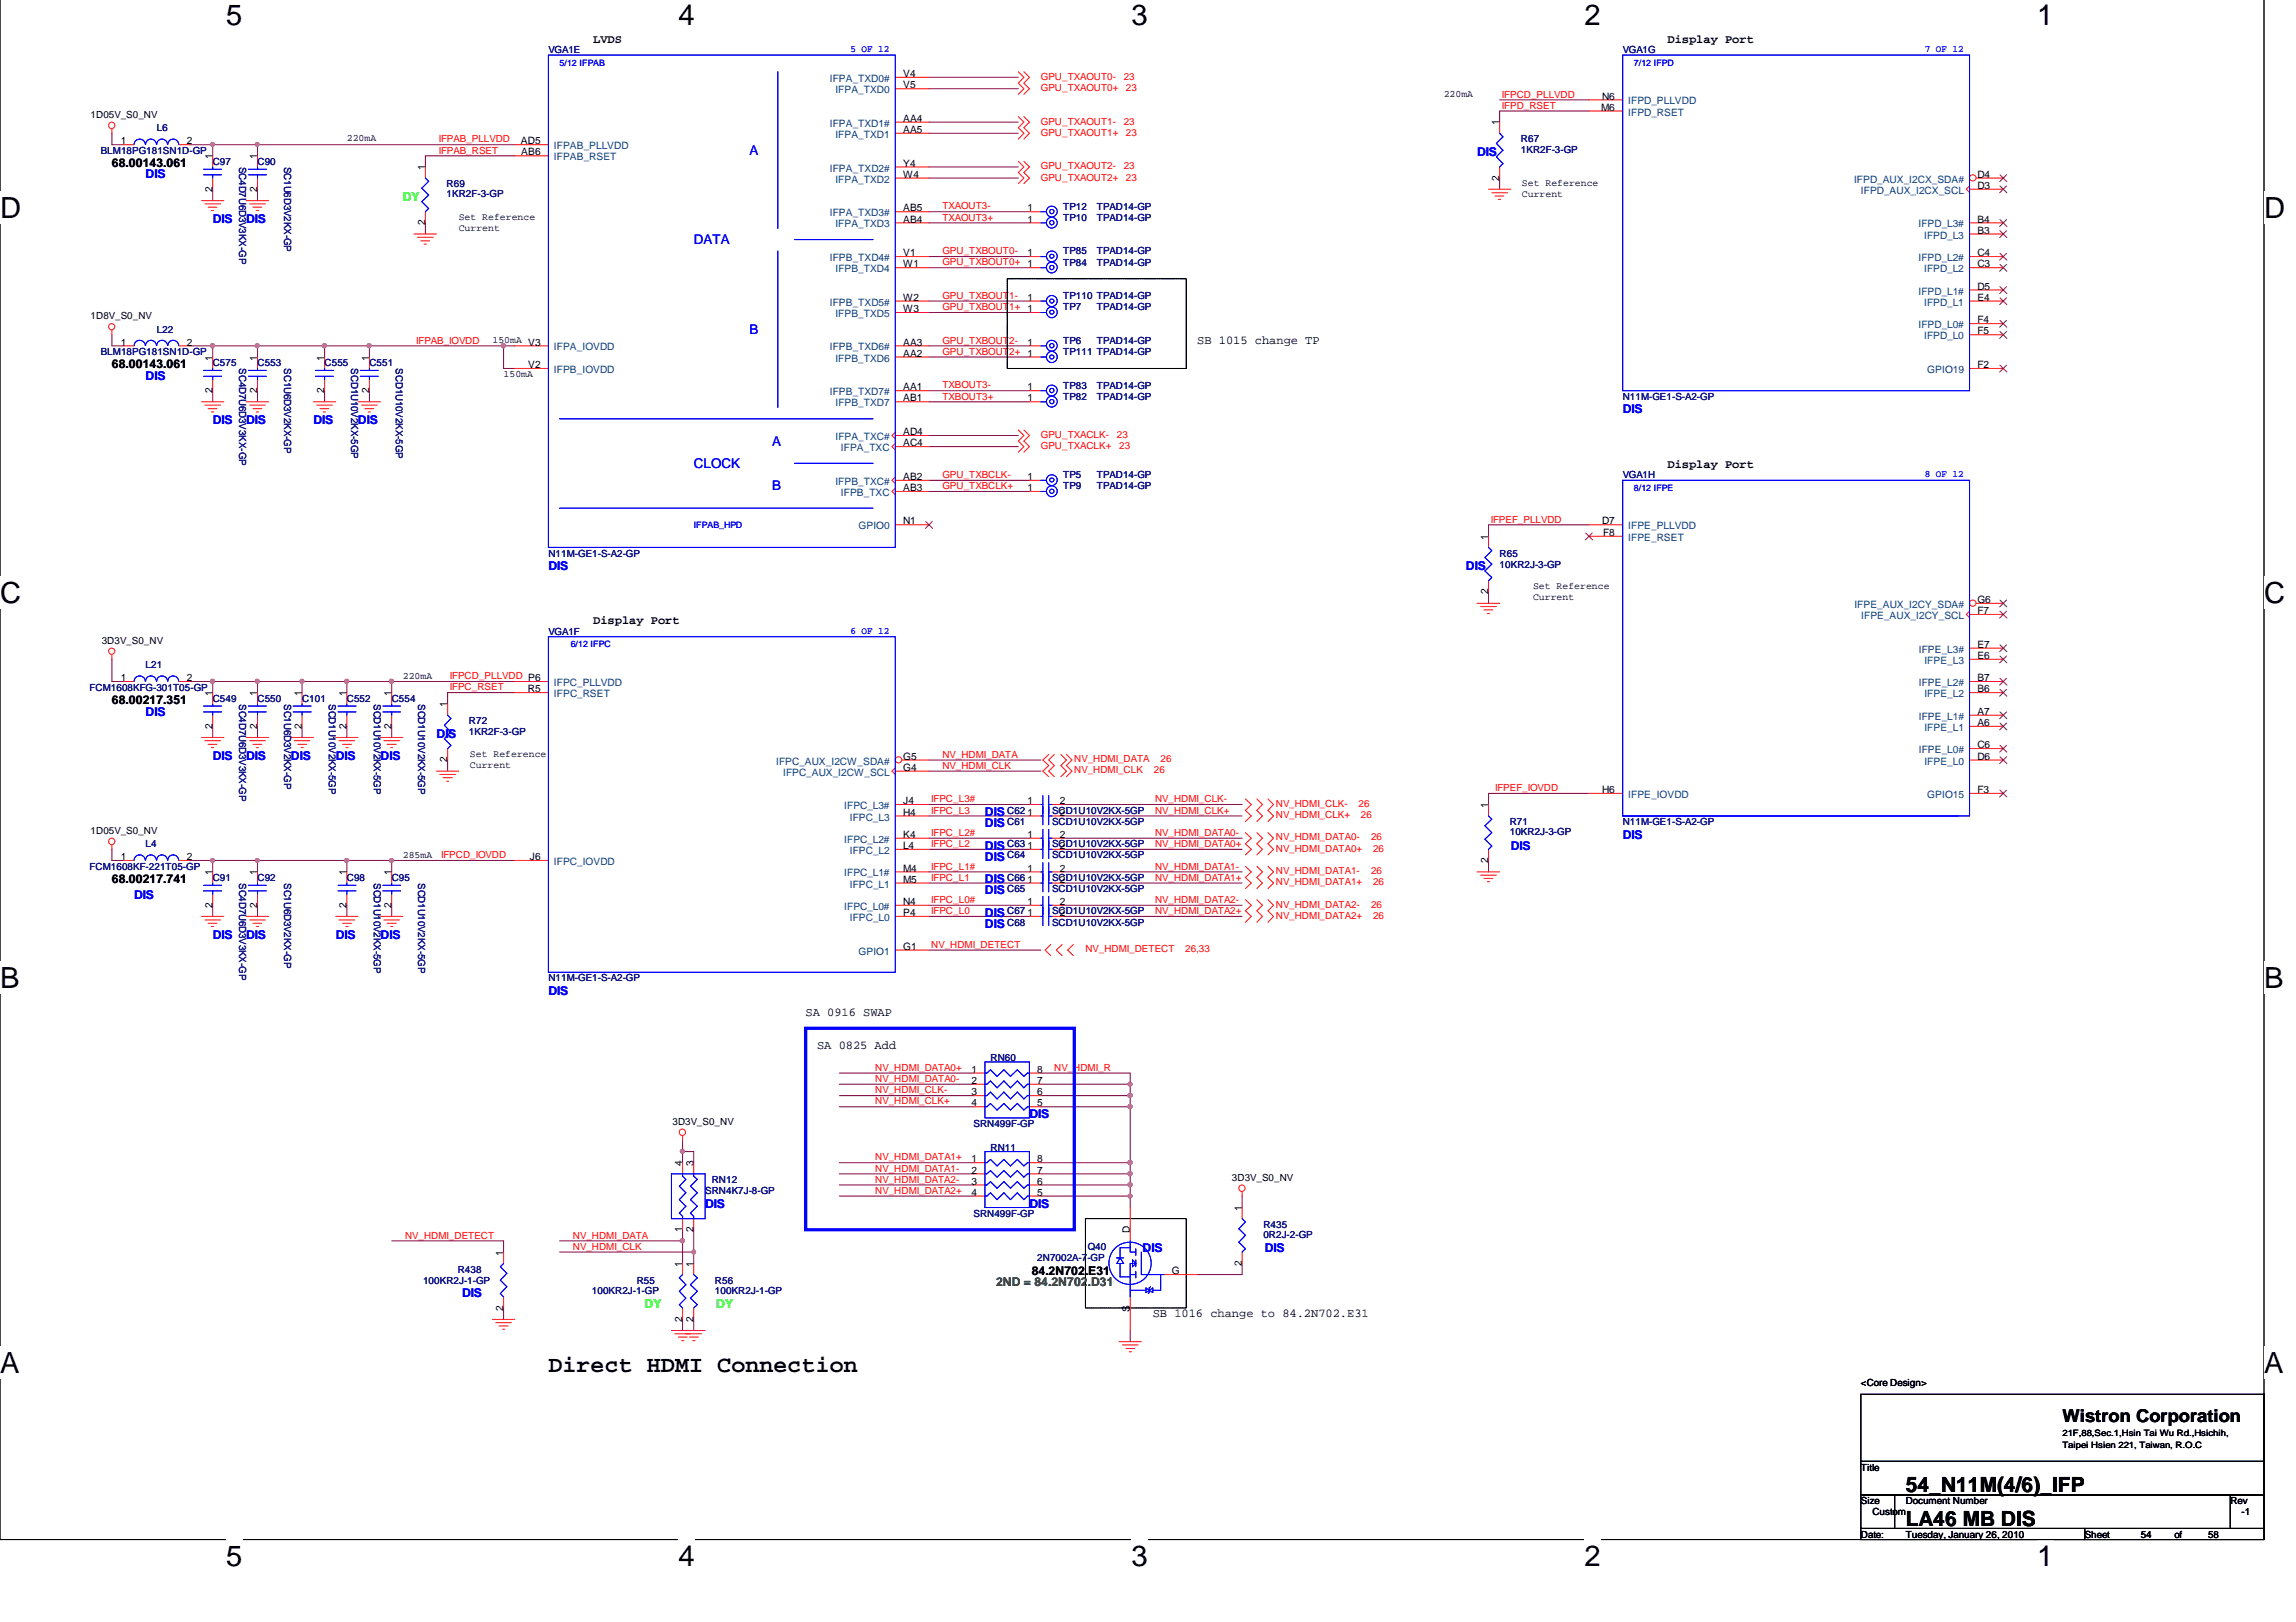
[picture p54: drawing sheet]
<svg xmlns="http://www.w3.org/2000/svg" width="297mm" height="210mm" viewBox="0 0 297 210" stroke-linecap="round" stroke-linejoin="round" font-family="sans-serif">
<defs><g id="words">
<g font-size="3.8">
<text x="29.3" y="3.3">5</text>
<text x="87.8" y="3.3">4</text>
<text x="146.4" y="3.3">3</text>
<text x="205" y="3.3">2</text>
<text x="263.6" y="3.3">1</text>
<text x="0" y="28.2">D</text>
<text x="292.9" y="28.2">D</text>
<text x="0" y="78">C</text>
<text x="292.9" y="78">C</text>
<text x="0" y="127.8">B</text>
<text x="292.9" y="127.8">B</text>
<text x="0" y="177.6">A</text>
<text x="292.9" y="177.6">A</text>
<text x="29.3" y="202.6">5</text>
<text x="87.8" y="202.6">4</text>
<text x="146.4" y="202.6">3</text>
<text x="205" y="202.6">2</text>
<text x="263.6" y="202.6">1</text>
</g>
<text font-size="3" x="71" y="177.6">Direct HDMI Connection</text>
<g font-size="2.7">
<text x="246.5" y="197.5">LA46 MB DIS</text>
<text x="246.5" y="193.1">54_N11M(4/6)_IFP</text>
</g>
<text font-size="2.3" x="266.8" y="184">Wistron Corporation</text>
<g font-size="1.7" fill="#00f">
<text x="97" y="20">A</text>
<text x="89.7" y="31.6">DATA</text>
<text x="97" y="43.2">B</text>
<text x="99.9" y="57.7">A</text>
<text x="89.7" y="60.6">CLOCK</text>
<text x="99.9" y="63.5">B</text>
</g>
<g font-size="1.6">
<text x="76.8" y="5.5">LVDS</text>
<text x="215.7" y="5.5">Display Port</text>
<text x="14.5" y="21.6">68.00143.061</text>
<text x="14.5" y="47.7">68.00143.061</text>
<text x="154.9" y="44.5">SB 1015 change TP</text>
<text x="215.7" y="60.5">Display Port</text>
<text x="76.8" y="80.8">Display Port</text>
<text x="14.5" y="91.1">68.00217.351</text>
<text x="14.5" y="114.3">68.00217.741</text>
<text x="104.2" y="131.4">SA 0916 SWAP</text>
<text x="105.7" y="135.8">SA 0825 Add</text>
<text x="133.5" y="165">84.2N702.</text>
<text x="140.8" y="165">E31</text>
<text x="149.1" y="170.5">SB 1016 change to 84.2N702.E31</text>
</g>
<g font-size="1.6" fill="#00f">
<text x="18.8" y="23.1">DIS</text>
<text x="191.1" y="20.2">DIS</text>
<text x="27.5" y="28.9">DIS</text>
<text x="31.8" y="28.9">DIS</text>
<text x="18.8" y="49.2">DIS</text>
<text x="209.9" y="53.5">DIS</text>
<text x="27.5" y="54.9">DIS</text>
<text x="31.8" y="54.9">DIS</text>
<text x="40.6" y="54.9">DIS</text>
<text x="46.3" y="54.9">DIS</text>
<text x="71" y="73.8">DIS</text>
<text x="189.7" y="73.8">DIS</text>
<text x="18.8" y="92.6">DIS</text>
<text x="56.5" y="95.5">DIS</text>
<text x="27.5" y="98.4">DIS</text>
<text x="31.8" y="98.4">DIS</text>
<text x="37.6" y="98.4">DIS</text>
<text x="43.4" y="98.4">DIS</text>
<text x="49.2" y="98.4">DIS</text>
<text x="127.4" y="105.6">DIS</text>
<text x="127.4" y="107.1">DIS</text>
<text x="127.4" y="110">DIS</text>
<text x="127.4" y="111.4">DIS</text>
<text x="195.5" y="110">DIS</text>
<text x="209.9" y="108.5">DIS</text>
<text x="17.4" y="116.3">DIS</text>
<text x="127.4" y="118.6">DIS</text>
<text x="127.4" y="114.3">DIS</text>
<text x="127.4" y="115.8">DIS</text>
<text x="27.5" y="121.6">DIS</text>
<text x="31.8" y="121.6">DIS</text>
<text x="43.4" y="121.6">DIS</text>
<text x="49.2" y="121.6">DIS</text>
<text x="127.4" y="120.1">DIS</text>
<text x="71" y="128.8">DIS</text>
<text x="133.2" y="144.7">DIS</text>
<text x="91.2" y="156.3">DIS</text>
<text x="133.2" y="156.3">DIS</text>
<text x="59.8" y="167.9">DIS</text>
<text x="147.8" y="162.1">DIS</text>
<text x="163.6" y="162.1">DIS</text>
</g>
<g font-size="1.6" fill="#0f0">
<text x="52.1" y="26">DY</text>
<text x="83.4" y="169.3">DY</text>
<text x="92.7" y="169.3">DY</text>
</g>
<g font-size="1.6" fill="#008000">
<text x="128.9" y="166.4">2ND = 84.2N702</text>
<text x="140.7" y="166.4">.D31</text>
</g>
<g font-size="1.3" fill="#000080">
<text x="71" y="6.9">VGA1E</text>
<text x="209.9" y="6.9">VGA1G</text>
<text x="20.3" y="17">L6</text>
<text x="13" y="19.9">BLM18PG181SN1D-GP</text>
<text x="27.5" y="21.4">C97</text>
<text x="30.9" y="21.6" transform="rotate(90 30.9 21.6)">SC4D7U6D3V3KX-GP</text>
<text x="33.3" y="21.4">C90</text>
<text x="36.7" y="21.6" transform="rotate(90 36.7 21.6)">SC1U6D3V2KX-GP</text>
<text x="196.8" y="18.4">R67</text>
<text x="196.8" y="19.7">1KR2F-3-GP</text>
<text x="57.8" y="24.2">R69</text>
<text x="57.8" y="25.5">1KR2F-3-GP</text>
<text x="137.5" y="27.1">TP12</text>
<text x="137.5" y="28.6">TP10</text>
<text x="141.9" y="27.1">TPAD14-GP</text>
<text x="141.9" y="28.6">TPAD14-GP</text>
<text x="137.5" y="34.4">TP84</text>
<text x="137.5" y="32.9">TP85</text>
<text x="141.9" y="34.4">TPAD14-GP</text>
<text x="141.9" y="32.9">TPAD14-GP</text>
<text x="137.5" y="40.1">TP7</text>
<text x="137.5" y="38.7">TP110 TPAD14-GP</text>
<text x="141.9" y="40.1">TPAD14-GP</text>
<text x="13" y="45.9">BLM18PG181SN1D-GP</text>
<text x="20.3" y="43.1">L22</text>
<text x="27.5" y="47.4">C575</text>
<text x="30.9" y="47.7" transform="rotate(90 30.9 47.7)">SC4D7U6D3V3KX-GP</text>
<text x="33.3" y="47.4">C553</text>
<text x="36.7" y="47.7" transform="rotate(90 36.7 47.7)">SC1U6D3V2KX-GP</text>
<text x="42" y="47.4">C555</text>
<text x="45.4" y="47.7" transform="rotate(90 45.4 47.7)">SCD1U10V2KX-5GP</text>
<text x="47.8" y="47.4">C551</text>
<text x="51.2" y="47.7" transform="rotate(90 51.2 47.7)">SCD1U10V2KX-5GP</text>
<text x="137.5" y="45.9">TP111 TPAD14-GP</text>
<text x="137.5" y="44.5">TP6</text>
<text x="141.9" y="44.5">TPAD14-GP</text>
<text x="137.5" y="51.7">TP82</text>
<text x="137.5" y="50.3">TP83</text>
<text x="141.9" y="51.7">TPAD14-GP</text>
<text x="141.9" y="50.3">TPAD14-GP</text>
<text x="209.9" y="51.7">N11M-GE1-S-A2-GP</text>
<text x="137.5" y="63.3">TP9</text>
<text x="137.5" y="61.9">TP5</text>
<text x="141.9" y="63.3">TPAD14-GP</text>
<text x="141.9" y="61.9">TPAD14-GP</text>
<text x="209.9" y="61.9">VGA1H</text>
<text x="71" y="72">N11M-GE1-S-A2-GP</text>
<text x="194" y="72">R65</text>
<text x="194" y="73.5">10KR2J-3-GP</text>
<text x="71" y="82.1">VGA1F</text>
<text x="11.6" y="89.4">FCM1608KFG-301T05-GP</text>
<text x="18.8" y="86.5">L21</text>
<text x="27.5" y="90.8">C549</text>
<text x="30.9" y="91.1" transform="rotate(90 30.9 91.1)">SC4D7U6D3V3KX-GP</text>
<text x="33.3" y="90.8">C550</text>
<text x="36.7" y="91.1" transform="rotate(90 36.7 91.1)">SC1U6D3V2KX-GP</text>
<text x="39.1" y="90.8">C101</text>
<text x="42.5" y="91.1" transform="rotate(90 42.5 91.1)">SCD1U10V2KX-5GP</text>
<text x="44.9" y="90.8">C552</text>
<text x="48.3" y="91.1" transform="rotate(90 48.3 91.1)">SCD1U10V2KX-5GP</text>
<text x="50.7" y="90.8">C554</text>
<text x="54.1" y="91.1" transform="rotate(90 54.1 91.1)">SCD1U10V2KX-5GP</text>
<text x="60.7" y="93.7">R72</text>
<text x="60.7" y="95.1">1KR2F-3-GP</text>
<text x="130.3" y="105.3">C62</text>
<text x="130.3" y="106.8">C61</text>
<text x="136.1" y="105.3">SCD1U10V2KX-5GP</text>
<text x="136.1" y="106.8">SCD1U10V2KX-5GP</text>
<text x="195.3" y="106.8">R71</text>
<text x="209.9" y="106.8">N11M-GE1-S-A2-GP</text>
<text x="11.6" y="112.5">FCM1608KF-221T05-GP</text>
<text x="18.8" y="109.7">L4</text>
<text x="130.3" y="109.7">C63</text>
<text x="130.3" y="111.1">C64</text>
<text x="136.1" y="109.7">SCD1U10V2KX-5GP</text>
<text x="136.1" y="111.1">SCD1U10V2KX-5GP</text>
<text x="195.3" y="108">10KR2J-3-GP</text>
<text x="27.5" y="114">C91</text>
<text x="30.9" y="114.3" transform="rotate(90 30.9 114.3)">SC4D7U6D3V3KX-GP</text>
<text x="33.3" y="114">C92</text>
<text x="36.7" y="114.3" transform="rotate(90 36.7 114.3)">SC1U6D3V2KX-GP</text>
<text x="44.9" y="114">C98</text>
<text x="48.3" y="114.3" transform="rotate(90 48.3 114.3)">SCD1U10V2KX-5GP</text>
<text x="50.7" y="114">C95</text>
<text x="54.1" y="114.3" transform="rotate(90 54.1 114.3)">SCD1U10V2KX-5GP</text>
<text x="130.3" y="118.3">C67</text>
<text x="130.3" y="119.8">C68</text>
<text x="130.3" y="114">C66</text>
<text x="130.3" y="115.5">C65</text>
<text x="136.1" y="118.3">SCD1U10V2KX-5GP</text>
<text x="136.1" y="119.8">SCD1U10V2KX-5GP</text>
<text x="136.1" y="114">SCD1U10V2KX-5GP</text>
<text x="136.1" y="115.5">SCD1U10V2KX-5GP</text>
<text x="71" y="127">N11M-GE1-S-A2-GP</text>
<text x="128.1" y="137.3">RN60</text>
<text x="125.9" y="145.9">SRN499F-GP</text>
<text x="128.1" y="148.9">RN11</text>
<text x="91.2" y="154.5">SRN4K7J-8-GP</text>
<text x="92.1" y="153.1">RN12</text>
<text x="125.9" y="157.5">SRN499F-GP</text>
<text x="140.7" y="161.8">Q40</text>
<text x="163.4" y="158.9">R435</text>
<text x="163.4" y="160.2">0R2J-2-GP</text>
<text x="54.7" y="166.1">100KR2J-1-GP</text>
<text x="59.2" y="164.7">R438</text>
<text x="76.6" y="167.4">100KR2J-1-GP</text>
<text x="82.4" y="166.1">R55</text>
<text x="92.5" y="166.1">R56</text>
<text x="92.5" y="167.4">100KR2J-1-GP</text>
<text x="134.2" y="163.2">2N7002A-7</text>
<text x="140.7" y="163.2">-GP</text>
</g>
<g font-size="1.3" fill="#004080">
<text x="107.4" y="10.6">IFPA_TXD0#</text>
<text x="107.4" y="16.4">IFPA_TXD1#</text>
<text x="108.1" y="17.8">IFPA_TXD1</text>
<text x="108.1" y="12.1">IFPA_TXD0</text>
<text x="210.7" y="15">IFPD_RSET</text>
<text x="210.7" y="13.5">IFPD_PLLVDD</text>
<text x="71.7" y="20.8">IFPAB_RSET</text>
<text x="71.7" y="19.3">IFPAB_PLLVDD</text>
<text x="107.4" y="22.2">IFPA_TXD2#</text>
<text x="108.1" y="23.6">IFPA_TXD2</text>
<text x="239.9" y="23.6">IFPD_AUX_I2CX_SDA#</text>
<text x="107.4" y="28">IFPA_TXD3#</text>
<text x="108.1" y="29.4">IFPA_TXD3</text>
<text x="240.7" y="25.1">IFPD_AUX_I2CX_SCL</text>
<text x="248.2" y="29.4">IFPD_L3#</text>
<text x="107.4" y="33.8">IFPB_TXD4#</text>
<text x="108.1" y="35.2">IFPB_TXD4</text>
<text x="248.2" y="33.8">IFPD_L2#</text>
<text x="248.9" y="35.2">IFPD_L2</text>
<text x="248.9" y="30.9">IFPD_L3</text>
<text x="107.4" y="39.6">IFPB_TXD5#</text>
<text x="108.1" y="41">IFPB_TXD5</text>
<text x="248.2" y="38.1">IFPD_L1#</text>
<text x="248.9" y="39.6">IFPD_L1</text>
<text x="71.7" y="45.4">IFPA_IOVDD</text>
<text x="107.4" y="45.4">IFPB_TXD6#</text>
<text x="108.1" y="46.8">IFPB_TXD6</text>
<text x="248.2" y="42.5">IFPD_L0#</text>
<text x="248.9" y="43.9">IFPD_L0</text>
<text x="71.7" y="48.3">IFPB_IOVDD</text>
<text x="107.4" y="51.2">IFPB_TXD7#</text>
<text x="108.1" y="52.6">IFPB_TXD7</text>
<text x="249.3" y="48.3">GPIO19</text>
<text x="108.1" y="57">IFPA_TXC#</text>
<text x="108.8" y="58.4">IFPA_TXC</text>
<text x="108.1" y="62.8">IFPB_TXC#</text>
<text x="108.8" y="64.2">IFPB_TXC</text>
<text x="111.1" y="68.5">GPIO0</text>
<text x="210.7" y="70">IFPE_RSET</text>
<text x="210.7" y="68.5">IFPE_PLLVDD</text>
<text x="239.9" y="78.7">IFPE_AUX_I2CY_SDA#</text>
<text x="240.8" y="80.1">IFPE_AUX_I2CY_SCL</text>
<text x="71.7" y="88.8">IFPC_PLLVDD</text>
<text x="248.2" y="88.8">IFPE_L2#</text>
<text x="248.2" y="84.5">IFPE_L3#</text>
<text x="249" y="85.9">IFPE_L3</text>
<text x="71.7" y="90.2">IFPC_RSET</text>
<text x="248.2" y="93.1">IFPE_L1#</text>
<text x="249" y="94.6">IFPE_L1</text>
<text x="249" y="90.2">IFPE_L2</text>
<text x="100.4" y="98.9">IFPC_AUX_I2CW_SDA#</text>
<text x="101.3" y="100.4">IFPC_AUX_I2CW_SCL</text>
<text x="248.2" y="97.5">IFPE_L0#</text>
<text x="249" y="98.9">IFPE_L0</text>
<text x="109.2" y="104.7">IFPC_L3#</text>
<text x="109.9" y="106.2">IFPC_L3</text>
<text x="210.7" y="103.3">IFPE_IOVDD</text>
<text x="249.3" y="103.3">GPIO15</text>
<text x="71.7" y="111.9">IFPC_IOVDD</text>
<text x="109.2" y="113.4">IFPC_L1#</text>
<text x="109.2" y="109.1">IFPC_L2#</text>
<text x="109.9" y="110.5">IFPC_L2</text>
<text x="109.2" y="117.7">IFPC_L0#</text>
<text x="109.9" y="119.2">IFPC_L0</text>
<text x="109.9" y="114.9">IFPC_L1</text>
<text x="111.1" y="123.5">GPIO1</text>
</g>
<g font-size="1.3" fill="#00f">
<text x="110" y="6.7">5 OF 12</text>
<text x="249" y="6.7">7 OF 12</text>
<text x="249" y="61.7">8 OF 12</text>
<text x="110" y="82">6 OF 12</text>
</g>
<g font-size="1.3">
<text x="116.8" y="11.4">V5</text>
<text x="116.8" y="10">V4</text>
<text x="11.7" y="15.3">1D05V_S0_NV</text>
<text x="116.8" y="17.2">AA5</text>
<text x="116.8" y="15.8">AA4</text>
<text x="186.8" y="12.5">220mA</text>
<text x="194" y="16.2" transform="rotate(-90 194 16.2)">1</text>
<text x="207.1" y="14.3">M6</text>
<text x="207.3" y="12.9">N6</text>
<text x="15.6" y="18.7">1</text>
<text x="24.2" y="18.7">2</text>
<text x="27.5" y="20.6" transform="rotate(-90 27.5 20.6)">1</text>
<text x="33.3" y="20.6" transform="rotate(-90 33.3 20.6)">1</text>
<text x="44.9" y="18.3">220mA</text>
<text x="55" y="22" transform="rotate(-90 55 22)">1</text>
<text x="67.4" y="18.7">AD5</text>
<text x="67.4" y="20.1">AB6</text>
<text x="116.8" y="23">W4</text>
<text x="116.8" y="21.6">Y4</text>
<text x="194" y="23.4" transform="rotate(-90 194 23.4)">2</text>
<text x="255.8" y="23">D4</text>
<text x="27.5" y="24.8" transform="rotate(-90 27.5 24.8)">2</text>
<text x="33.3" y="24.8" transform="rotate(-90 33.3 24.8)">2</text>
<text x="55" y="29.2" transform="rotate(-90 55 29.2)">2</text>
<text x="59.4" y="28.5">Set Reference</text>
<text x="59.4" y="29.9">Current</text>
<text x="116.8" y="28.8">AB4</text>
<text x="116.8" y="27.4">AB5</text>
<text x="132.9" y="27.4">1</text>
<text x="132.9" y="28.8">1</text>
<text x="196.9" y="24.1">Set Reference</text>
<text x="196.9" y="25.5">Current</text>
<text x="255.8" y="28.8">B4</text>
<text x="255.8" y="24.4">D3</text>
<text x="116.8" y="34.6">W1</text>
<text x="116.8" y="33.2">V1</text>
<text x="132.9" y="33.2">1</text>
<text x="255.8" y="34.6">C3</text>
<text x="255.8" y="33.2">C4</text>
<text x="255.8" y="30.2">B3</text>
<text x="11.7" y="41.3">1D8V_S0_NV</text>
<text x="116.8" y="40.4">W3</text>
<text x="116.8" y="38.9">W2</text>
<text x="132.9" y="38.9">1</text>
<text x="255.8" y="41.8">F4</text>
<text x="255.8" y="38.9">E4</text>
<text x="255.8" y="37.5">D5</text>
<text x="15.6" y="44.7">1</text>
<text x="24.2" y="44.7">2</text>
<text x="27.5" y="46.7" transform="rotate(-90 27.5 46.7)">1</text>
<text x="33.3" y="46.7" transform="rotate(-90 33.3 46.7)">1</text>
<text x="42" y="46.7" transform="rotate(-90 42 46.7)">1</text>
<text x="47.8" y="46.7" transform="rotate(-90 47.8 46.7)">1</text>
<text x="63.7" y="44.4">150mA</text>
<text x="68.3" y="47.6">V2</text>
<text x="68.3" y="44.7">V3</text>
<text x="116.8" y="46.2">AA2</text>
<text x="116.8" y="44.7">AA3</text>
<text x="132.9" y="44.7">1</text>
<text x="255.8" y="47.6">F2</text>
<text x="255.8" y="43.3">F5</text>
<text x="27.5" y="50.9" transform="rotate(-90 27.5 50.9)">2</text>
<text x="33.3" y="50.9" transform="rotate(-90 33.3 50.9)">2</text>
<text x="42" y="50.9" transform="rotate(-90 42 50.9)">2</text>
<text x="47.8" y="50.9" transform="rotate(-90 47.8 50.9)">2</text>
<text x="65.2" y="48.7">150mA</text>
<text x="116.8" y="52">AB1</text>
<text x="116.8" y="50.5">AA1</text>
<text x="132.9" y="52">1</text>
<text x="132.9" y="50.5">1</text>
<text x="116.8" y="57.8">AC4</text>
<text x="116.8" y="56.3">AD4</text>
<text x="116.8" y="63.6">AB3</text>
<text x="116.8" y="62.1">AB2</text>
<text x="132.9" y="63.6">1</text>
<text x="132.9" y="62.1">1</text>
<text x="116.8" y="67.9">N1</text>
<text x="192.5" y="69.8" transform="rotate(-90 192.5 69.8)">1</text>
<text x="207.3" y="67.9">D7</text>
<text x="207.4" y="69.4">F8</text>
<text x="192.5" y="76.9" transform="rotate(-90 192.5 76.9)">2</text>
<text x="198.3" y="76.2">Set Reference</text>
<text x="198.3" y="77.6">Current</text>
<text x="13.2" y="83.3">3D3V_S0_NV</text>
<text x="255.8" y="83.8">E7</text>
<text x="255.8" y="79.5">F7</text>
<text x="255.8" y="78">G6</text>
<text x="15.6" y="88.2">1</text>
<text x="24.2" y="88.2">2</text>
<text x="52.1" y="87.8">220mA</text>
<text x="68.3" y="89.6">R5</text>
<text x="255.8" y="89.6">B6</text>
<text x="255.8" y="88.2">B7</text>
<text x="255.8" y="85.3">E6</text>
<text x="27.5" y="94.3" transform="rotate(-90 27.5 94.3)">2</text>
<text x="27.5" y="90.1" transform="rotate(-90 27.5 90.1)">1</text>
<text x="33.3" y="94.3" transform="rotate(-90 33.3 94.3)">2</text>
<text x="33.3" y="90.1" transform="rotate(-90 33.3 90.1)">1</text>
<text x="39" y="94.3" transform="rotate(-90 39 94.3)">2</text>
<text x="39" y="90.1" transform="rotate(-90 39 90.1)">1</text>
<text x="44.8" y="94.3" transform="rotate(-90 44.8 94.3)">2</text>
<text x="44.8" y="90.1" transform="rotate(-90 44.8 90.1)">1</text>
<text x="50.6" y="94.3" transform="rotate(-90 50.6 94.3)">2</text>
<text x="50.6" y="90.1" transform="rotate(-90 50.6 90.1)">1</text>
<text x="57.9" y="91.5" transform="rotate(-90 57.9 91.5)">1</text>
<text x="255.8" y="94">A6</text>
<text x="255.8" y="92.5">A7</text>
<text x="57.9" y="98.7" transform="rotate(-90 57.9 98.7)">2</text>
<text x="60.8" y="97.9">Set Reference</text>
<text x="60.8" y="99.3">Current</text>
<text x="116.8" y="99.8">G4</text>
<text x="116.8" y="98.3">G5</text>
<text x="255.8" y="98.3">D6</text>
<text x="255.8" y="96.8">C6</text>
<text x="11.7" y="107.9">1D05V_S0_NV</text>
<text x="116.8" y="105.6">H4</text>
<text x="116.8" y="104.1">J4</text>
<text x="132.9" y="104.1">1</text>
<text x="132.9" y="105.6">1</text>
<text x="137.1" y="104.1">2</text>
<text x="137.1" y="105.6">2</text>
<text x="192.5" y="104.6" transform="rotate(-90 192.5 104.6)">1</text>
<text x="207.3" y="102.6">H6</text>
<text x="255.8" y="102.6">F3</text>
<text x="15.6" y="111.3">1</text>
<text x="24.2" y="111.3">2</text>
<text x="27.5" y="113.3" transform="rotate(-90 27.5 113.3)">1</text>
<text x="33.3" y="113.3" transform="rotate(-90 33.3 113.3)">1</text>
<text x="44.8" y="113.3" transform="rotate(-90 44.8 113.3)">1</text>
<text x="50.6" y="113.3" transform="rotate(-90 50.6 113.3)">1</text>
<text x="52.1" y="111">285mA</text>
<text x="68.5" y="111.3">J6</text>
<text x="116.8" y="112.8">M4</text>
<text x="116.8" y="109.9">L4</text>
<text x="116.8" y="108.4">K4</text>
<text x="132.9" y="108.4">1</text>
<text x="132.9" y="109.9">1</text>
<text x="132.9" y="112.8">1</text>
<text x="137.1" y="108.4">2</text>
<text x="137.1" y="109.9">2</text>
<text x="137.1" y="112.8">2</text>
<text x="192.5" y="111.7" transform="rotate(-90 192.5 111.7)">2</text>
<text x="27.5" y="117.5" transform="rotate(-90 27.5 117.5)">2</text>
<text x="33.3" y="117.5" transform="rotate(-90 33.3 117.5)">2</text>
<text x="44.8" y="117.5" transform="rotate(-90 44.8 117.5)">2</text>
<text x="50.6" y="117.5" transform="rotate(-90 50.6 117.5)">2</text>
<text x="116.8" y="118.5">P4</text>
<text x="116.8" y="117.1">N4</text>
<text x="116.8" y="114.2">M5</text>
<text x="132.9" y="117.1">1</text>
<text x="132.9" y="118.5">1</text>
<text x="132.9" y="114.2">1</text>
<text x="137.1" y="117.1">2</text>
<text x="137.1" y="118.5">2</text>
<text x="137.1" y="114.2">2</text>
<text x="116.8" y="122.9">G1</text>
<text x="125.7" y="138.8">1</text>
<text x="125.7" y="140.3">2</text>
<text x="125.7" y="141.7">3</text>
<text x="125.7" y="143.2">4</text>
<text x="134.2" y="143.2">5</text>
<text x="134.2" y="141.7">6</text>
<text x="134.2" y="140.3">7</text>
<text x="134.2" y="138.8">8</text>
<text x="87" y="145.6">3D3V_S0_NV</text>
<text x="88.3" y="150.9" transform="rotate(-90 88.3 150.9)">4</text>
<text x="89.7" y="150.9" transform="rotate(-90 89.7 150.9)">3</text>
<text x="125.7" y="150.4">1</text>
<text x="125.7" y="151.9">2</text>
<text x="125.7" y="153.3">3</text>
<text x="125.7" y="154.7">4</text>
<text x="134.2" y="154.7">5</text>
<text x="134.2" y="153.3">6</text>
<text x="134.2" y="151.9">7</text>
<text x="134.2" y="150.4">8</text>
<text x="159.4" y="152.8">3D3V_S0_NV</text>
<text x="88.3" y="159.5" transform="rotate(-90 88.3 159.5)">1</text>
<text x="89.7" y="159.5" transform="rotate(-90 89.7 159.5)">2</text>
<text x="146.2" y="159.6" transform="rotate(-90 146.2 159.6)">D</text>
<text x="160.7" y="156.7" transform="rotate(-90 160.7 156.7)">1</text>
<text x="65.1" y="162.5" transform="rotate(-90 65.1 162.5)">1</text>
<text x="88.3" y="163.9" transform="rotate(-90 88.3 163.9)">1</text>
<text x="89.7" y="163.9" transform="rotate(-90 89.7 163.9)">1</text>
<text x="151.6" y="164.9">G</text>
<text x="160.7" y="163.8" transform="rotate(-90 160.7 163.8)">2</text>
<text x="65.1" y="169.6" transform="rotate(-90 65.1 169.6)">2</text>
<text x="88.3" y="171" transform="rotate(-90 88.3 171)">2</text>
<text x="89.7" y="171" transform="rotate(-90 89.7 171)">2</text>
<text x="146.2" y="169.7" transform="rotate(-90 146.2 169.7)">S</text>
<text x="240.7" y="179.4">&lt;Core Design&gt;</text>
<text x="240.7" y="190.3">Title</text>
<text x="240.7" y="194.7">Size</text>
<text x="242.2" y="196.1">Custom</text>
<text x="246.5" y="194.7">Document Number</text>
<text x="288.5" y="194.7">Rev</text>
<text x="290" y="196.1">-1</text>
<text x="240.7" y="199">Date:</text>
<text x="246.5" y="199">Tuesday, January 26, 2010</text>
<text x="269.7" y="199">Sheet</text>
<text x="276.9" y="199">54</text>
<text x="281.3" y="199">of</text>
<text x="285.7" y="199">58</text>
</g>
<g font-size="1.3" fill="#f00">
<text x="134.7" y="10.3">GPU_TXAOUT0-</text>
<text x="134.7" y="11.8">GPU_TXAOUT0+</text>
<text x="145.4" y="10.3">23</text>
<text x="145.7" y="11.8">23</text>
<text x="134.7" y="16.1">GPU_TXAOUT1-</text>
<text x="134.7" y="17.6">GPU_TXAOUT1+</text>
<text x="145.4" y="16.1">23</text>
<text x="145.7" y="17.6">23</text>
<text x="194.3" y="12.6">IFPCD_PLLVDD</text>
<text x="194.3" y="14.1">IFPD_RSET</text>
<text x="56.8" y="19.9">IFPAB_RSET</text>
<text x="56.8" y="18.4">IFPAB_PLLVDD</text>
<text x="134.7" y="21.9">GPU_TXAOUT2-</text>
<text x="134.7" y="23.4">GPU_TXAOUT2+</text>
<text x="145.4" y="21.9">23</text>
<text x="145.7" y="23.4">23</text>
<text x="121.9" y="28.5">TXAOUT3+</text>
<text x="121.9" y="27.1">TXAOUT3-</text>
<text x="121.9" y="32.9">GPU_TXBOUT0-</text>
<text x="121.9" y="34.3">GPU_TXBOUT0+ 1</text>
<text x="121.9" y="38.7">GPU_TXBOUT</text>
<text x="121.9" y="40.1">GPU_TXBOUT</text>
<text x="130.6" y="38.7">1-</text>
<text x="130.6" y="40.1">1+ 1</text>
<text x="53.8" y="44.5">IFPAB_IOVDD</text>
<text x="121.9" y="44.5">GPU_TXBOUT</text>
<text x="121.9" y="45.9">GPU_TXBOUT</text>
<text x="130.6" y="44.5">2-</text>
<text x="130.6" y="45.9">2+ 1</text>
<text x="121.9" y="51.7">TXBOUT3+</text>
<text x="121.9" y="50.3">TXBOUT3-</text>
<text x="134.7" y="56.7">GPU_TXACLK-</text>
<text x="134.7" y="58.1">GPU_TXACLK+</text>
<text x="144.5" y="56.7">23</text>
<text x="144.8" y="58.1">23</text>
<text x="121.9" y="63.3">GPU_TXBCLK+</text>
<text x="121.9" y="61.9">GPU_TXBCLK-</text>
<text x="192.9" y="67.6">IFPEF_PLLVDD</text>
<text x="58.2" y="87.9">IFPCD_PLLVDD P6</text>
<text x="58.2" y="89.3">IFPC_RSET</text>
<text x="121.9" y="99.5">NV_HDMI_CLK</text>
<text x="121.9" y="98.1">NV_HDMI_DATA</text>
<text x="139" y="100.1">NV_HDMI_CLK</text>
<text x="139" y="98.7">NV_HDMI_DATA</text>
<text x="149.3" y="100.1">26</text>
<text x="150.2" y="98.7">26</text>
<text x="120.5" y="103.8">IFPC_L3#</text>
<text x="120.5" y="105.3">IFPC_L3</text>
<text x="149.4" y="105.3">NV_HDMI_CLK+</text>
<text x="149.4" y="103.8">NV_HDMI_CLK-</text>
<text x="165.1" y="105.9">NV_HDMI_CLK+</text>
<text x="165.1" y="104.5">NV_HDMI_CLK-</text>
<text x="175.8" y="104.5">26</text>
<text x="176.1" y="105.9">26</text>
<text x="193.4" y="102.4">IFPEF_IOVDD</text>
<text x="57.1" y="111.1">IFPCD_IOVDD</text>
<text x="120.5" y="112.5">IFPC_L1#</text>
<text x="120.5" y="114">IFPC_L1</text>
<text x="120.5" y="108.2">IFPC_L2#</text>
<text x="120.5" y="109.6">IFPC_L2</text>
<text x="149.4" y="109.6">NV_HDMI_DATA0+</text>
<text x="149.4" y="108.2">NV_HDMI_DATA0-</text>
<text x="149.4" y="114">NV_HDMI_DATA1+</text>
<text x="149.4" y="112.5">NV_HDMI_DATA1-</text>
<text x="165.1" y="110.3">NV_HDMI_DATA0+</text>
<text x="165.1" y="108.8">NV_HDMI_DATA0-</text>
<text x="165.1" y="113.1">NV_HDMI_DATA1-</text>
<text x="177.4" y="108.8">26</text>
<text x="177.4" y="113.1">26</text>
<text x="177.6" y="110.3">26</text>
<text x="120.5" y="116.9">IFPC_L0#</text>
<text x="120.5" y="118.3">IFPC_L0</text>
<text x="149.4" y="118.3">NV_HDMI_DATA2+</text>
<text x="149.4" y="116.9">NV_HDMI_DATA2-</text>
<text x="165.1" y="114.6">NV_HDMI_DATA1+</text>
<text x="165.1" y="118.9">NV_HDMI_DATA2+</text>
<text x="165.1" y="117.5">NV_HDMI_DATA2-</text>
<text x="177.4" y="117.5">26</text>
<text x="177.6" y="114.6">26</text>
<text x="177.6" y="118.9">26</text>
<text x="120.5" y="122.7">NV_HDMI_DETECT</text>
<text x="140.4" y="123.2">NV_HDMI_DETECT</text>
<text x="153.3" y="123.2">26,33</text>
<text x="113.2" y="138.6">NV_HDMI_DATA0+</text>
<text x="113.2" y="141.5">NV_HDMI_CLK-</text>
<text x="113.2" y="142.9">NV_HDMI_CLK+</text>
<text x="113.2" y="140">NV_HDMI_DATA0-</text>
<text x="136.4" y="138.6">NV_HDMI_R</text>
<text x="113.2" y="154.5">NV_HDMI_DATA2+</text>
<text x="113.2" y="153">NV_HDMI_DATA2-</text>
<text x="113.2" y="150.2">NV_HDMI_DATA1+</text>
<text x="113.2" y="151.6">NV_HDMI_DATA1-</text>
<text x="52.4" y="160.3">NV_HDMI_DETECT</text>
<text x="74.1" y="161.7">NV_HDMI_CLK</text>
<text x="74.1" y="160.3">NV_HDMI_DATA</text>
</g>
<g font-size="1.1" fill="#00f">
<text x="72.4" y="8.5">5/12 IFPAB</text>
<text x="211.4" y="8.5">7/12 IFPD</text>
<text x="211.4" y="63.5">8/12 IFPE</text>
<text x="89.7" y="68.3">IFPAB_HPD</text>
<text x="73.8" y="83.8">6/12 IFPC</text>
</g>
<g font-size="1.1">
<text x="266.8" y="185.9">21F,88,Sec.1,Hsin Tai Wu Rd.,Hsichih,</text>
<text x="266.8" y="187.3">Taipei Hsien 221, Taiwan, R.O.C</text>
</g>
</g></defs>
<path d="M0 -.1v199.3h292.9v-199.3" fill="none" stroke="#000" stroke-width=".13"/>
<g fill="#fff">
<path d="M29.3 -.1h2.1v4.2h-2.1z"/>
<path d="M29.3 199.2h2.1v4.3h-2.1z"/>
<path d="M87.8 -.1h2.1v4.2h-2.1z"/>
<path d="M87.8 199.2h2.1v4.3h-2.1z"/>
<path d="M146.4 -.1h2.1v4.2h-2.1z"/>
<path d="M146.4 199.2h2.1v4.3h-2.1z"/>
<path d="M205 -.1h2.1v4.2h-2.1z"/>
<path d="M205 199.2h2.1v4.3h-2.1z"/>
<path d="M263.6 -.1h2.1v4.2h-2.1z"/>
<path d="M263.6 199.2h2.1v4.3h-2.1z"/>
<path d="M0 24.8h2.8v4.2h-2.8z"/>
<path d="M292.9 24.8h2.8v4.2h-2.8z"/>
<path d="M0 74.6h2.8v4.2h-2.8z"/>
<path d="M292.9 74.6h2.8v4.2h-2.8z"/>
<path d="M0 124.4h2.5v4.3h-2.5z"/>
<path d="M292.9 124.4h2.5v4.3h-2.5z"/>
<path d="M0 174.3h2.5v4.2h-2.5z"/>
<path d="M292.9 174.3h2.5v4.2h-2.5z"/>
</g>
<g fill="none" stroke="#800040" stroke-width=".13">
<path d="M14.5 17.2v1.5h1.4M24.6 18.7h42M27.5 18.7v1.5M33.3 18.7v1.5M120.2 10h11.5M120.2 11.5h11.5M120.2 15.8h11.5M120.2 17.2h11.5M194 12.9h11.6M205.6 14.4h-11.6v1.4M27.5 24.5v1.5M33.3 24.5v1.5"/>
<path d="M55 28.8v1.5M66.6 20.2h-11.6v1.4M120.2 21.6h11.5M120.2 23h11.5M120.2 28.8h13M120.2 27.4h13M120.2 33.2h13M120.2 34.6h13M120.2 39h13M194 23v1.5M14.5 43.3v1.5h1.4M24.6 44.8h42"/>
<path d="M27.5 44.8v1.4M27.5 50.6v1.4M33.3 44.8v1.4M33.3 50.6v1.4M42 44.8v1.4M42 50.6v1.4M47.8 44.8v1.4M47.8 50.6v1.4M65.2 44.8v2.9h1.4M120.2 44.8h13M120.2 56.4h11.5M120.2 57.8h11.5"/>
<path d="M120.2 52h13M120.2 50.6h13M120.2 46.2h13M120.2 40.4h13M120.2 63.6h13M120.2 62.2h13M192.6 76.6v1.5M205.6 67.9h-13v1.5M14.5 85.3v2.9h1.4M24.6 88.2h42M27.5 88.2v1.4M27.5 94v1.4"/>
<path d="M33.3 88.2v1.4M33.3 94v1.4M39.1 88.2v1.4M39.1 94v1.4M44.9 88.2v1.4M44.9 94v1.4M50.7 88.2v1.4M50.7 94v1.4M57.9 98.4v1.4M66.6 89.6h-8.7v1.5M120.2 99.8h14.5M120.2 98.4h14.5"/>
<path d="M14.5 109.9v1.5h1.4M24.6 111.4h42M27.5 111.4v1.4M27.5 117.2v1.4M33.3 111.4v1.4M33.3 117.2v1.4M44.9 111.4v1.4M44.9 117.2v1.4M50.7 111.4v1.4M50.7 117.2v1.4M120.2 117.2h13M120.2 118.6h13"/>
<path d="M120.2 112.8h13M120.2 114.3h13M120.2 105.6h13M120.2 104.1h13M120.2 108.5h13M120.2 109.9h13M137.5 117.2h23.2M137.5 118.6h23.2M137.5 112.8h23.2M137.5 114.3h23.2M137.5 105.6h23.2M137.5 104.1h23.2"/>
<path d="M137.5 108.5h23.2M137.5 109.9h23.2M192.6 111.4v1.4M205.6 102.7h-13v1.4M108.6 138.9h17.3M120.2 123h14.5M134.7 138.9h11.5v17.4M88.3 147.5v3M88.3 159.1v4.4M88.3 149h1.4v1.5M89.7 159.1v4.4M108.6 154.8h17.3"/>
<path d="M108.6 153.3h17.3M108.6 140.3h17.3M108.6 141.8h17.3M108.6 143.2h17.3M108.6 150.5h17.3M108.6 151.9h17.3M134.7 154.8h11.5M134.7 153.3h11.5M134.7 140.3h11.5M134.7 141.8h11.5M134.7 143.2h11.5M134.7 150.5h11.5"/>
<path d="M134.7 151.9h11.5M160.7 154.8v1.5M50.7 160.6h14.5v1.4M65.2 169.3v1.4M72.4 162h17.3M72.4 160.6h15.9M88.3 170.7v1.5M89.7 170.7v1.5M146.2 172.2v1.4M160.7 163.5v1.4h-5.8"/>
</g>
<g fill="#f0f" stroke="#f0f" stroke-width=".13">
<circle cx="33.3" cy="18.7" r=".26"/>
<circle cx="27.5" cy="18.7" r=".27"/>
<circle cx="27.5" cy="44.7" r=".29"/>
<circle cx="65.1" cy="44.7" r=".29"/>
<circle cx="42" cy="44.7" r=".29"/>
<circle cx="33.3" cy="44.7" r=".27"/>
<circle cx="47.7" cy="44.7" r=".27"/>
<circle cx="50.6" cy="88.2" r=".29"/>
<circle cx="27.5" cy="88.2" r=".29"/>
<circle cx="44.8" cy="88.2" r=".29"/>
<circle cx="39.1" cy="88.2" r=".27"/>
<circle cx="50.7" cy="111.3" r=".27"/>
<circle cx="44.9" cy="111.3" r=".27"/>
<circle cx="33.3" cy="111.4" r=".26"/>
<circle cx="33.3" cy="88.2" r=".27"/>
<circle cx="27.5" cy="111.3" r=".27"/>
<circle cx="146.2" cy="140.3" r=".27"/>
<circle cx="146.2" cy="141.7" r=".27"/>
<circle cx="146.2" cy="150.4" r=".29"/>
<circle cx="146.2" cy="151.9" r=".29"/>
<circle cx="146.2" cy="153.3" r=".29"/>
<circle cx="146.2" cy="154.8" r=".27"/>
<circle cx="88.3" cy="149" r=".27"/>
<circle cx="88.3" cy="160.6" r=".29"/>
<circle cx="89.7" cy="162" r=".26"/>
<circle cx="146.2" cy="143.2" r=".29"/>
</g>
<g fill="none" stroke="#f00" stroke-width=".13">
<path d="M14.5 16.7v.5M131.7 9.3l.8 .7-.8 .8 .8 .7-.8 .7M131.7 15.1l.8 .7-.8 .7 .8 .7-.8 .8M132.5 9.3l.7 .7-.7 .8 .7 .7-.7 .7M132.5 15.1l.7 .7-.7 .7 .7 .7-.7 .8M26.1 26h2.9M26.5 26.4h2M26.9 26.8h1.2M27.3 27.2h.3M31.8 26h3M32.3 26.4h2M32.7 26.8h1.2"/>
<path d="M33.1 27.2h.3M33.3 20.2v1.4M33.3 23v1.5M53.6 30.3h2.9M54 30.7h2M54.4 31.2h1.2M54.9 31.6h.3M131.7 20.9l.8 .7-.8 .7 .8 .7-.8 .8M132.5 20.9l.7 .7-.7 .7 .7 .7-.7 .8M133.2 39h1.5M133.2 27.4h1.5M133.2 28.8h1.5"/>
<path d="M192.6 24.5h2.9M193 24.9h2M193.4 25.4h1.2M193.8 25.8h.3M14.5 42.7v.6M26.1 52h2.9M26.5 52.4h2M26.9 52.9h1.2M27.3 53.3h.3M31.8 52h3M32.3 52.4h2M32.7 52.9h1.2"/>
<path d="M33.1 53.3h.3M40.6 52h2.8M41 52.4h2M41.4 52.9h1.1M41.8 53.3h.3M42 46.2v1.5M42 49.1v1.5M46.3 52h2.9M46.8 52.4h2M47.2 52.9h1.1M47.6 53.3h.3M47.8 46.2v1.5"/>
<path d="M47.8 49.1v1.5M131.7 55.6l.8 .8-.8 .7 .8 .7-.8 .7M132.5 55.6l.7 .8-.7 .7 .7 .7-.7 .7M133.2 52h1.5M133.2 40.4h1.5M133.2 46.2h1.5M133.2 44.8h1.5M191.1 78.1h2.9M191.6 78.5h2M192 78.9h1.1M192.4 79.4h.3M192.6 69.4v1.4"/>
<path d="M192.6 75.2v1.4M205.6 69.4h4.3M205.6 67.9h4.3M254.8 79.1l-.4 .4 .4 .4M254.8 79.5h4.4M14.5 84.7v.6M15.9 88.2h1.5M23.2 88.2h1.4M26.1 95.4h2.9M26.5 95.9h2M26.9 96.3h1.2M27.3 96.7h.3"/>
<path d="M31.8 95.4h3M32.3 95.9h2M32.7 96.3h1.2M33.1 96.7h.3M37.6 95.4h3M38.1 95.9h2M38.5 96.3h1.2M38.9 96.7h.3M43.4 95.4h2.9M43.9 95.9h2M44.3 96.3h1.2M44.7 96.7h.3"/>
<path d="M49.2 95.4h2.9M49.7 95.9h2M50.1 96.3h1.2M50.5 96.7h.3M56.5 99.8h2.9M135.7 97.6l-.8 .8 .8 .7-.8 .7 .8 .7M136.4 97.6l-.7 .8 .7 .7-.7 .7 .7 .7M137.2 97.6l.8 .8-.8 .7 .8 .7-.8 .7M138 97.6l.7 .8-.7 .7 .7 .7-.7 .7M254.8 88.2h4.4M254.8 98.4h4.4M254.8 96.9h4.4"/>
<path d="M254.8 94h4.4M254.8 92.6h4.4M254.8 89.6h4.4M254.8 85.3h4.4M254.8 83.9h4.4M14.5 109.4v.5M26.1 118.6h2.9M26.5 119.1h2M26.9 119.5h1.2M27.3 119.9h.3M27.5 112.8v1.5M27.5 115.7v1.5"/>
<path d="M31.8 118.6h3M32.3 119.1h2M32.7 119.5h1.2M33.1 119.9h.3M43.4 118.6h2.9M43.9 119.1h2M44.3 119.5h1.2M44.7 119.9h.3M49.2 118.6h2.9M49.7 119.1h2M50.1 119.5h1.2M50.5 119.9h.3"/>
<path d="M56.9 100.2h2M57.3 100.6h1.2M57.8 101.1h.2M133.2 108.5h1.5M133.2 117.2h1.5M133.2 109.9h1.5M136.1 108.5h1.4M136.1 117.2h1.4M136.1 109.9h1.4M161.1 107.8l.8 .7-.8 .7 .8 .7-.8 .7M161.1 112.1l.8 .7-.8 .8 .8 .7-.8 .7M161.1 116.4l.8 .8-.8 .7 .8 .7-.8 .8"/>
<path d="M161.1 103.4l.8 .7-.8 .8 .8 .7-.8 .7M162.6 107.8l.7 .7-.7 .7 .7 .7-.7 .7M162.6 112.1l.7 .7-.7 .8 .7 .7-.7 .7M162.6 116.4l.7 .8-.7 .7 .7 .7-.7 .8M162.6 103.4l.7 .7-.7 .8 .7 .7-.7 .7M164 107.8l.8 .7-.8 .7 .8 .7-.8 .7M164 112.1l.8 .7-.8 .8 .8 .7-.8 .7M164 116.4l.8 .8-.8 .7 .8 .7-.8 .8M164 103.4l.8 .7-.8 .8 .8 .7-.8 .7M191.1 112.8h2.9M191.6 113.3h2M192 113.7h1.1"/>
<path d="M192.4 114.1h.3M192.6 104.1v1.5M192.6 109.9v1.5M205.6 102.7h4.3M254.8 102.7h4.4M135.9 122.2l-.7 .8 .7 .7M137.4 122.2l-.7 .8 .7 .7M138.9 122.2l-.8 .8 .8 .7M88.3 147v.5M125.9 150.5h1.5M125.9 151.9h1.5M125.9 153.3h1.5"/>
<path d="M125.9 154.8h1.5M133.2 150.5h1.5M133.2 151.9h1.5M133.2 153.3h1.5M133.2 154.8h1.5M160.7 154.2v.6M63.7 170.7h2.9M64.1 171.2h2.1M64.6 171.6h1.1M65 172h.3M86.9 172.2h4.3M87.3 172.6h3.5"/>
<path d="M87.8 173h1.1M88.2 173.5h.3M89.2 173h1.1M89.6 173.5h.3M89.7 163.5v1.4M89.7 169.3v1.4M144.8 173.6h2.9M145.2 174h2M145.7 174.5h1.1M146.1 174.9h.3"/>
<circle cx="14.4" cy="16.2" r=".42"/>
<circle cx="14.5" cy="42.3" r=".4"/>
<circle cx="14.5" cy="84.3" r=".4"/>
<circle cx="14.4" cy="108.9" r=".42"/>
<circle cx="88.3" cy="146.5" r=".42"/>
<circle cx="160.7" cy="153.8" r=".42"/>
</g>
<path d="M130.3 36.1h23.2v11.6h-23.2zM140.4 157.7h13.1v11.6h-13.1zM240.7 180.4h52.2v8.7h-52.2zM240.7 189.1h52.2v4.4h-52.2zM240.7 193.5h4.4v4.3h-4.4zM240.7 197.8h29v1.4h-29zM245.1 193.5h43.4v4.3h-43.4zM269.7 197.8h23.2v1.4h-23.2zM288.5 193.5h4.4v4.3h-4.4z" fill="none" stroke="#000" stroke-width=".13"/>
<path d="M104.2 133.1h34.8v26h-34.8z" fill="none" stroke="#00f" stroke-width=".42"/>
<g fill="none" stroke="#00f" stroke-width=".13">
<path d="M32.1 21.9h2.4M32.1 22.6h2.4M33.3 21.6v.3M33.3 22.6v.4M134.7 39h.7M134.7 27.4h.7M134.7 28.8h.7M40.8 47.9h2.3M40.8 48.7h2.3M42 47.7v.2M42 48.7v.4M46.6 47.9h2.3"/>
<path d="M46.6 48.7h2.3M47.8 47.7v.2M47.8 48.7v.4M134.7 40.4h.7M134.7 46.2h.7M134.7 44.8h.7M134.7 52h.7M192.6 70.8l.4 .5-.9 .9 .9 .8-.9 .9 .9 .8-.4 .5M17.4 88.2a.72 .72 0 0 1 .7-.7 .72 .72 0 0 1 .7 .7M18.8 88.2a.7 .7 0 0 1 .7-.7 .7 .7 0 0 1 .7 .7M20.3 88.2a.7 .7 0 0 1 .7-.7 .7 .7 0 0 1 .7 .7M21.7 88.2a.7 .7 0 0 1 .7-.7 .7 .7 0 0 1 .7 .7"/>
<path d="M26.3 114.6h2.4M26.3 115.3h2.4M27.5 114.3v.3M27.5 115.3v.4M134.7 108.5h.2M134.7 117.2h.2M134.7 109.9h.2M134.9 107.3v3.8M134.9 116v2.3M135.7 108.5h.4M135.7 107.3v3.8M135.7 116v2.3"/>
<path d="M135.7 117.2h.4M135.7 109.9h.4M192.6 105.6l.4 .4-.9 .9 .9 .9-.9 .8 .9 .9-.4 .4M127.4 150.5h.3l.4-.5 .9 .9 .9-.9 .8 .9 .9-.9 .9 .9 .4-.4h.3M127.4 151.9h.3l.4-.4 .9 .8 .9-.8 .8 .8 .9-.8 .9 .8 .4-.4h.3M127.4 153.3h.3l.4-.4 .9 .9 .9-.9 .8 .9 .9-.9 .9 .9 .4-.5h.3M127.4 154.8h.3l.4-.4 .9 .9 .9-.9 .8 .9 .9-.9 .9 .9 .4-.5h.3M127.4 149h5.8v7.3h-5.8zM89.7 164.9l.5 .5-.9 .9 .9 .8-.9 .9 .9 .8-.5 .5"/>
<circle cx="136.1" cy="38.9" r=".71"/>
<circle cx="136.1" cy="28.8" r=".29"/>
<circle cx="136.1" cy="27.4" r=".29"/>
<circle cx="136.1" cy="28.8" r=".7"/>
<circle cx="136.1" cy="27.4" r=".7"/>
<circle cx="136.1" cy="39" r=".27"/>
<circle cx="136.1" cy="46.2" r=".71"/>
<circle cx="136.1" cy="52" r=".29"/>
<circle cx="136.1" cy="44.7" r=".29"/>
<circle cx="136.1" cy="52" r=".7"/>
<circle cx="136.1" cy="44.7" r=".7"/>
<circle cx="136.1" cy="40.4" r=".7"/>
<circle cx="136.1" cy="40.4" r=".27"/>
<circle cx="136.1" cy="46.2" r=".27"/>
</g>
<g fill="none" stroke="#804000" stroke-width=".13">
<path d="M205.1 69l.9 .9M206 69l-.9 .9M258.7 79.1l.9 .9M259.6 79.1l-.9 .9M258.7 97.9l.9 .9M258.7 96.4l.9 .9M258.7 93.6l.9 .9M258.7 92.1l.9 .9M258.7 89.2l.9 .9M258.7 87.8l.9 .9M258.7 84.9l.9 .9M258.7 83.5l.9 .8"/>
<path d="M259.6 97.9l-.9 .9M259.6 96.4l-.9 .9M259.6 93.6l-.9 .9M259.6 92.1l-.9 .9M259.6 89.2l-.9 .9M259.6 87.8l-.9 .9M259.6 84.9l-.9 .9M259.6 83.5l-.9 .8M258.7 102.2l.9 .9M259.6 102.2l-.9 .9"/>
</g>
<circle cx="255.2" cy="78.1" r=".42" fill="#fff" stroke="#f00" stroke-width=".13"/>
<g fill="none" stroke="#f00" stroke-width=".13">
<path d="M15.9 18.7h1.5M23.2 18.7h1.4M66.6 18.7h4.4M115.8 17.2h4.4M115.8 15.8h4.4M115.8 11.5h4.4M115.8 10h4.4M55 21.6v1.4M55 27.4v1.4M66.6 20.2h4.4M115.8 39h4.4M115.8 34.6h4.4"/>
<path d="M115.8 33.2h4.4M115.8 28.8h4.4M115.8 27.4h4.4M115.8 23h4.4M115.8 21.6h4.4M15.9 44.8h1.5M23.2 44.8h1.4M33.3 46.2v1.5M33.3 49.1v1.5M66.6 47.7h4.4M66.6 44.8h4.4M115.8 50.6h4.4"/>
<path d="M115.8 44.8h4.4M115.8 57.4l-.4 .4 .4 .4M115.8 57.8h4.4M115.8 55.9l-.4 .5 .4 .4M115.8 56.4h4.4M115.8 52h4.4M115.8 46.2h4.4M115.8 40.4h4.4M133.2 50.6h1.5M115.8 67.9h4.4M115.8 63.2l-.4 .4 .4 .4M115.8 63.6h4.4"/>
<path d="M115.8 61.7l-.4 .5 .4 .4M115.8 62.2h4.4M133.2 63.6h1.5M255.7 78.1h3.5M27.5 89.6v1.5M27.5 92.6v1.4M33.3 89.6v1.5M33.3 92.6v1.4M39.1 89.6v1.5M39.1 92.6v1.4M66.6 89.6h4.4M66.6 88.2h4.4"/>
<path d="M115.8 99.4l-.4 .4 .4 .4M115.8 99.8h4.4M44.9 112.8v1.5M44.9 115.7v1.5M50.7 112.8v1.5M50.7 115.7v1.5M66.6 111.4h4.4M115.8 118.6h4.4M115.8 104.1h4.4M115.8 112.8h4.4M115.8 114.3h4.4M115.8 105.6h4.4"/>
<path d="M115.8 117.2h4.4M115.8 109.9h4.4M115.8 108.5h4.4M133.2 118.6h1.5M133.2 104.1h1.5M133.2 112.8h1.5M133.2 114.3h1.5M133.2 105.6h1.5M136.1 118.6h1.4M136.1 104.1h1.4M136.1 112.8h1.4M136.1 114.3h1.4"/>
<path d="M136.1 105.6h1.4M115.8 123h4.4M146.2 156.3v4.3M88.3 163.5v1.4M88.3 169.3v1.4M146.2 167.8v4.4M150.6 164.9h4.3"/>
</g>
<path d="M119.8 67.5l.8 .9M120.6 67.5l-.9 .9M258.7 77.7l.9 .8M259.6 77.7l-.9 .8" fill="none" stroke="#804000" stroke-width=".13"/>
<g fill="none" stroke="#00f" stroke-width=".13">
<path d="M17.4 18.7a.72 .72 0 0 1 .7-.7 .72 .72 0 0 1 .7 .7M18.8 18.7a.7 .7 0 0 1 .7-.7 .7 .7 0 0 1 .7 .7M20.3 18.7a.7 .7 0 0 1 .7-.7 .7 .7 0 0 1 .7 .7M21.7 18.7a.7 .7 0 0 1 .7-.7 .7 .7 0 0 1 .7 .7M71 7.1h44.8v63.7h-44.8zM100.6 9.3v20.3M55 23l.5 .5-.9 .9 .9 .8-.9 .9 .9 .9-.5 .4M100.6 32.5v20.2M102.8 31h10.1M17.4 44.7a.72 .72 0 0 1 .7-.7 .72 .72 0 0 1 .7 .7M18.8 44.7a.7 .7 0 0 1 .7-.7 .7 .7 0 0 1 .7 .7M20.3 44.7a.7 .7 0 0 1 .7-.7 .7 .7 0 0 1 .7 .7"/>
<path d="M21.7 44.7a.7 .7 0 0 1 .7-.7 .7 .7 0 0 1 .7 .7M32.1 47.9h2.4M32.1 48.7h2.4M33.3 47.7v.2M33.3 48.7v.4M72.4 54.2h40.5M102.8 60h10.1M134.7 50.6h.7M72.4 65.8h40.5M134.7 63.6h.7M209.9 62.2h44.9v43.4h-44.9zM26.3 91.4h2.4"/>
<path d="M26.3 92.1h2.4M27.5 91.1v.3M27.5 92.1v.5M32.1 91.4h2.4M32.1 92.1h2.4M33.3 91.1v.3M33.3 92.1v.5M37.9 91.4h2.4M37.9 92.1h2.4M39.1 91.1v.3M39.1 92.1v.5M43.7 114.6h2.4"/>
<path d="M43.7 115.3h2.4M44.9 114.3v.3M44.9 115.3v.4M49.5 114.6h2.3M49.5 115.3h2.3M50.7 114.3v.3M50.7 115.3v.4M134.7 105.6h.2M134.7 118.6h.2M134.7 104.1h.2M134.7 112.8h.2M134.7 114.3h.2"/>
<path d="M134.9 103v3.7M134.9 111.6v3.8M134.9 117.4v2.4M135.7 105.6h.4M135.7 118.6h.4M135.7 103v3.7M135.7 111.6v3.8M135.7 117.4v2.4M135.7 104.1h.4M135.7 112.8h.4M135.7 114.3h.4M209.9 105.6h43.5"/>
<path d="M88.3 164.9l-.4 .5 .8 .9-.8 .8 .8 .9-.8 .8 .4 .5M144.5 162.8h.9M144.9 162.8l.5 .7h-.9zM144.9 163.5v1.7h1.3M146.2 164.9h.7M146.2 160.6v1.4h.7M146.2 161.5h-1.3v1.3M146.2 167h2.1M146.5 163l.4 .5-.4 .4zM146.9 161.6v.9M146.9 163v.9M146.9 164.5v.9"/>
<path d="M146.9 163.5h-.7v4.3M147.7 162v2.9h2.9M148.3 166.7v.6l.8-.6v.6zM148.8 166.5l-.1 .2v.6l-.2 .1M150.2 164.9v2.1h-1.1"/>
<circle cx="136.1" cy="50.5" r=".29"/>
<circle cx="136.1" cy="50.5" r=".7"/>
<circle cx="136.1" cy="63.6" r=".29"/>
<circle cx="136.1" cy="63.6" r=".7"/>
<circle cx="146.2" cy="163.5" r="2.74"/>
</g>
<circle cx="116.3" cy="98.3" r=".42" fill="#fff" stroke="#f00" stroke-width=".13"/>
<g fill="none" stroke="#f00" stroke-width=".13">
<path d="M194 15.8v1.4M205.6 14.4h4.3M205.6 12.9h4.3M27.5 20.2v1.4M27.5 23v1.5M133.2 34.6h1.5M194 21.6v1.4M254.8 34.6h4.4M254.8 39h4.4M254.8 37.5h4.4M254.8 33.2h4.4M254.8 30.3h4.4"/>
<path d="M254.8 28.8h4.4M254.8 24.1l-.4 .4 .4 .4M254.8 24.5h4.4M27.5 46.2v1.5M27.5 49.1v1.5M254.8 47.7h4.4M254.8 43.3h4.4M254.8 41.9h4.4M133.2 62.2h1.5M44.9 89.6v1.5M44.9 92.6v1.4M50.7 89.6v1.5"/>
<path d="M50.7 92.6v1.4M116.7 98.4h3.5M125.9 138.9h1.5M133.2 138.9h1.5M88.3 150.5v1.4M88.3 157.7v1.4M89.7 150.5v1.4M89.7 157.7v1.4M125.9 140.3h1.5M125.9 141.8h1.5M125.9 143.2h1.5M133.2 140.3h1.5"/>
<path d="M133.2 141.8h1.5M133.2 143.2h1.5M160.7 156.3v1.4M65.2 162v1.5M65.2 167.8v1.5M160.7 162v1.5"/>
</g>
<g fill="none" stroke="#00f" stroke-width=".13">
<path d="M194 17.2l.4 .5-.8 .9 .8 .8-.8 .9 .8 .9-.4 .4M26.3 21.9h2.4M26.3 22.6h2.4M27.5 21.6v.3M27.5 22.6v.4M134.7 34.6h.7M26.3 47.9h2.4M26.3 48.7h2.4M27.5 47.7v.2M27.5 48.7v.4M134.7 62.2h.7M43.7 91.4h2.4"/>
<path d="M43.7 92.1h2.4M44.9 91.1v.3M44.9 92.1v.5M49.5 91.4h2.3M49.5 92.1h2.3M50.7 91.1v.3M50.7 92.1v.5M71 82.4h44.8v43.4h-44.8zM127.4 138.9h.3l.4-.5 .9 .9 .9-.9 .8 .9 .9-.9 .9 .9 .4-.4h.3M127.4 137.4h5.8v7.3h-5.8zM86.9 151.9h4.3v5.8h-4.3zM88.3 151.9v.3l.4 .4-.8 .9 .8 .9-.8 .9 .8 .8-.8 .9 .4 .4v.3"/>
<path d="M89.7 151.9v.3l.5 .4-.9 .9 .9 .9-.9 .9 .9 .8-.9 .9 .4 .4v.3M127.4 140.3h.3l.4-.4 .9 .9 .9-.9 .8 .9 .9-.9 .9 .9 .4-.5h.3M127.4 141.8h.3l.4-.5 .9 .9 .9-.9 .8 .9 .9-.9 .9 .9 .4-.4h.3M127.4 143.2h.3l.4-.4 .9 .9 .9-.9 .8 .9 .9-.9 .9 .9 .4-.5h.3M160.7 157.7l.4 .4-.8 .9 .8 .9-.8 .9 .8 .8-.4 .4M65.2 163.5l-.5 .4 .9 .9-.9 .9 .9 .8-.9 .9 .5 .4"/>
<circle cx="136.1" cy="34.6" r=".29"/>
<circle cx="136.1" cy="34.6" r=".7"/>
<circle cx="136.1" cy="62.1" r=".7"/>
<circle cx="136.1" cy="62.1" r=".27"/>
</g>
<g fill="none" stroke="#804000" stroke-width=".13">
<path d="M258.7 38.5l.9 .9M258.7 37.1l.9 .9M258.7 34.2l.9 .9M258.7 32.8l.9 .9M258.7 29.9l.9 .8M258.7 28.4l.9 .9M258.7 24.1l.9 .8M259.6 38.5l-.9 .9M259.6 37.1l-.9 .9M259.6 34.2l-.9 .9M259.6 32.8l-.9 .9M259.6 29.9l-.9 .8"/>
<path d="M259.6 28.4l-.9 .9M259.6 24.1l-.9 .8M258.7 47.3l.9 .8M258.7 42.9l.9 .9M258.7 41.5l.9 .8M259.6 47.3l-.9 .8M259.6 42.9l-.9 .9M259.6 41.5l-.9 .8"/>
</g>
<circle cx="255.2" cy="23" r=".42" fill="#fff" stroke="#f00" stroke-width=".13"/>
<path d="M133.2 33.2h1.5M255.7 23h3.5M57.9 91.1v1.5M57.9 96.9v1.5M15.9 111.4h1.5M23.2 111.4h1.4M33.3 112.8v1.5M33.3 115.7v1.5" fill="none" stroke="#f00" stroke-width=".13"/>
<path d="M258.7 22.6l.9 .9M259.6 22.6l-.9 .9" fill="none" stroke="#804000" stroke-width=".13"/>
<g fill="none" stroke="#00f" stroke-width=".13">
<path d="M209.9 7.1h44.9v43.5h-44.9zM134.7 33.2h.7M57.9 92.6l.4 .4-.8 .9 .8 .8-.8 .9 .8 .8-.4 .5M17.4 111.3a.72 .72 0 0 1 .7-.7 .72 .72 0 0 1 .7 .7M18.8 111.3a.7 .7 0 0 1 .7-.7 .7 .7 0 0 1 .7 .7M20.3 111.3a.7 .7 0 0 1 .7-.7 .7 .7 0 0 1 .7 .7M21.7 111.3a.7 .7 0 0 1 .7-.7 .7 .7 0 0 1 .7 .7M32.1 114.6h2.4M32.1 115.3h2.4M33.3 114.3v.3M33.3 115.3v.4"/>
<circle cx="136.1" cy="33.2" r=".7"/>
<circle cx="136.1" cy="33.2" r=".27"/>
</g>
<g fill="#f0f" stroke="#f0f" stroke-width=".13">
<circle cx="33.3" cy="18.7" r=".26"/>
<circle cx="27.5" cy="18.7" r=".27"/>
<circle cx="27.5" cy="44.7" r=".29"/>
<circle cx="65.1" cy="44.7" r=".29"/>
<circle cx="42" cy="44.7" r=".29"/>
<circle cx="33.3" cy="44.7" r=".27"/>
<circle cx="47.7" cy="44.7" r=".27"/>
<circle cx="50.6" cy="88.2" r=".29"/>
<circle cx="27.5" cy="88.2" r=".29"/>
<circle cx="44.8" cy="88.2" r=".29"/>
<circle cx="39.1" cy="88.2" r=".27"/>
<circle cx="50.7" cy="111.3" r=".27"/>
<circle cx="44.9" cy="111.3" r=".27"/>
<circle cx="33.3" cy="111.4" r=".26"/>
<circle cx="33.3" cy="88.2" r=".27"/>
<circle cx="27.5" cy="111.3" r=".27"/>
<circle cx="146.2" cy="140.3" r=".27"/>
<circle cx="146.2" cy="141.7" r=".27"/>
<circle cx="146.2" cy="150.4" r=".29"/>
<circle cx="146.2" cy="151.9" r=".29"/>
<circle cx="146.2" cy="153.3" r=".29"/>
<circle cx="146.2" cy="154.8" r=".27"/>
<circle cx="88.3" cy="149" r=".27"/>
<circle cx="88.3" cy="160.6" r=".29"/>
<circle cx="89.7" cy="162" r=".26"/>
<circle cx="146.2" cy="143.2" r=".29"/>
</g>
<use href="#words"/>
</svg>
